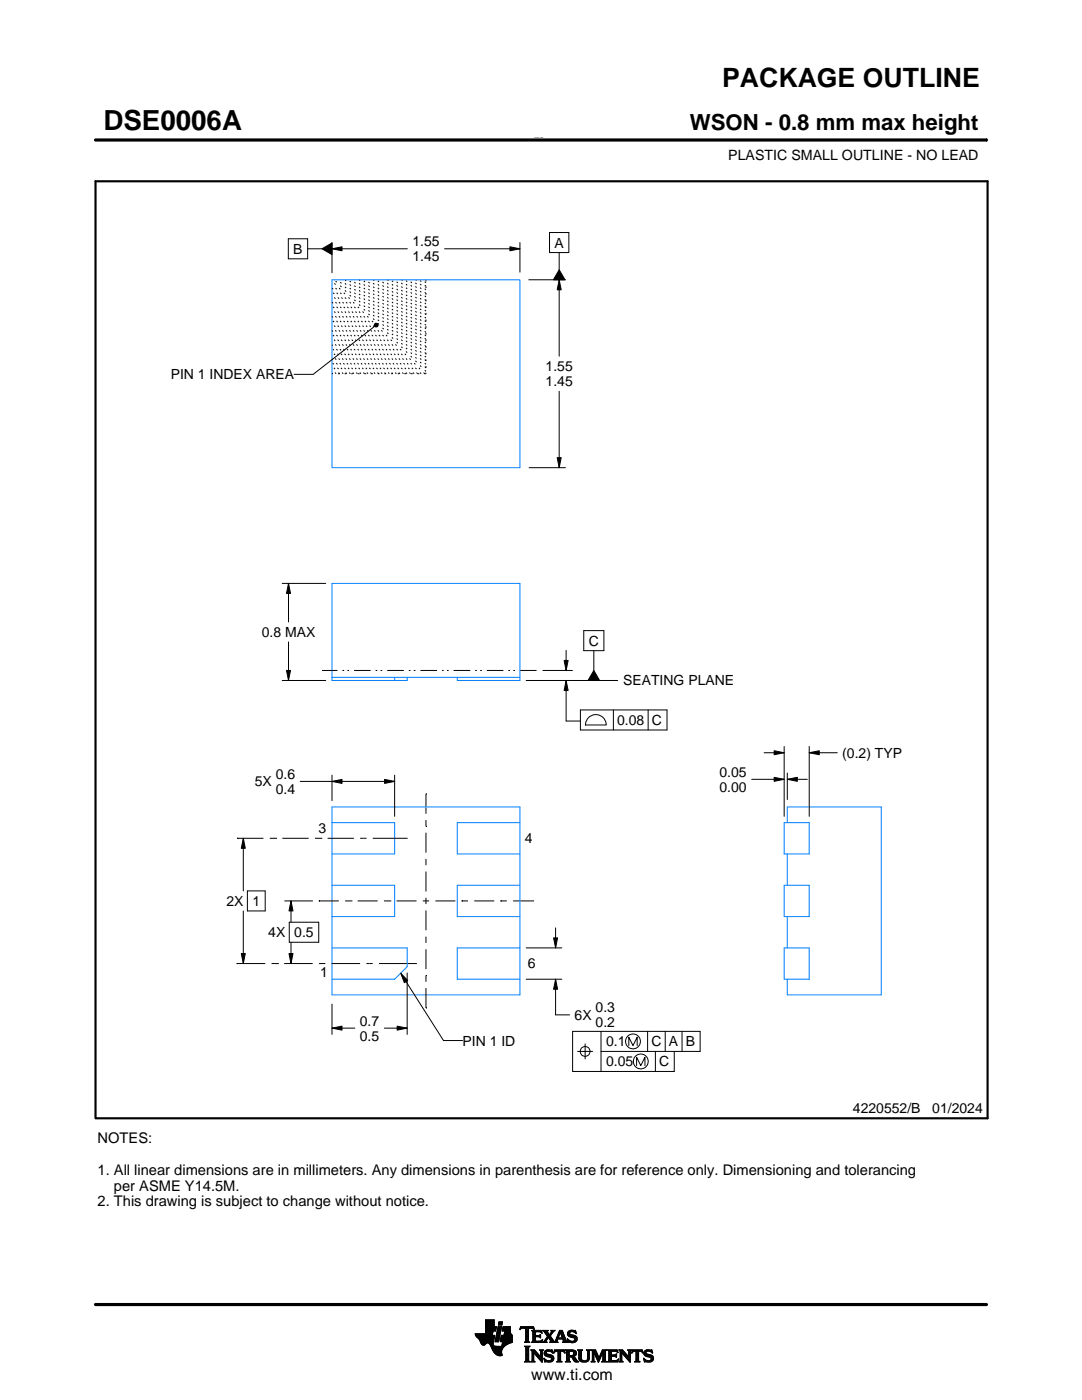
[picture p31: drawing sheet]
<svg xmlns="http://www.w3.org/2000/svg" width="216mm" height="279mm" viewBox="0 0 216 279" stroke-linecap="round" stroke-linejoin="round" font-family="sans-serif">
<defs><g id="words">
<text font-size="5.5" x="20.6" y="26">DSE0006A</text>
<text font-size="5.3" x="144.1" y="17.4">PACKAGE OUTLINE</text>
<text font-size="4.4" x="137.7" y="26">WSON - 0.8 mm max height</text>
<text font-size="3.2" x="106" y="275.3">www.ti.com</text>
<g font-size="2.9">
<text x="19.5" y="228.2">NOTES:</text>
<text x="19.5" y="234.5">1. All linear dimensions are in millimeters. Any dimensions in parenthesis are for reference only. Dimensioning and tolerancing</text>
<text x="22.7" y="237.6">per ASME Y14.5M.</text>
<text x="19.5" y="240.8">2. This drawing is subject to change without notice.</text>
</g>
<g font-size="2.8">
<text x="145.3" y="32">PLASTIC SMALL OUTLINE - NO LEAD</text>
<text x="58.5" y="50.7">B</text>
<text x="82.3" y="49.2">1.55</text>
<text x="82.3" y="52.2">1.45</text>
<text x="110.6" y="49.4">A</text>
<text x="34.1" y="75.7">PIN 1 INDEX AREA</text>
<text x="108.9" y="74.1">1.55</text>
<text x="108.9" y="77.1">1.45</text>
<text x="52.2" y="127.1">0.8 MAX</text>
<text x="117.5" y="128.9">C</text>
<text x="124.3" y="136.7">SEATING PLANE</text>
<text x="123.1" y="144.7">0.08 C</text>
<text x="55" y="155.4">0.6</text>
<text x="143.6" y="155">0.05</text>
<text x="168.1" y="151.2">(0.2) TYP</text>
<text x="50.8" y="156.9">5X</text>
<text x="55" y="158.4">0.4</text>
<text x="143.6" y="158">0.00</text>
<text x="63.6" y="166.3">3</text>
<text x="104.8" y="168.3">4</text>
<text x="45.2" y="180.8">2X 1</text>
<text x="53.5" y="187">4X 0.5</text>
<text x="63.9" y="195.1">1</text>
<text x="105.4" y="193.3">6</text>
<text x="114.7" y="203.5">6X</text>
<text x="118.8" y="202">0.3</text>
<text x="71.8" y="204.7">0.7</text>
<text x="71.8" y="207.7">0.5</text>
<text x="92.3" y="208.7">PIN 1 ID</text>
<text x="118.8" y="205">0.2</text>
<text x="120.9" y="208.8">0.1</text>
<text x="130" y="208.8">C A B</text>
<text x="120.9" y="212.8">0.05</text>
<text x="131.5" y="212.8">C</text>
<text x="170.2" y="222.2">4220552/B</text>
<text x="186" y="222.2">01/2024</text>
</g>
<text font-size=".3" x="106.7" y="27.6">SCALE 6.000</text>
</g></defs>
<g fill="none" stroke="#000" stroke-width=".2">
<path d="M19.1 27.9h177.7M196.8 27.7v.5M57.5 47.7h3.9v4h-3.9zM61.4 49.7h2.8M64.2 49.7l2-1.2v2.3zM66.2 49.7l2-.4v.8zM66.2 48.4v6M66.2 49.7h15.1M88.7 49.7h15M101.7 49.3l2 .4-2 .4zM103.7 48.4v5.9M105.5 55.8h7.3"/>
<path d="M109.6 46.4h3.9v4h-3.9zM111.6 55.8l.4 2h-.8zM111.6 50.4v3.4M111.6 55.8v15.3M111.6 53.8l1.1 2h-2.3zM74.7 64.7l.3-.2 .3 .1 .2 .3-.2 .3-.3 .1-.3-.2zM74.8 65.1l-12.3 9.6h-3.8M111.6 78.1v15.2M105.6 93.3h7.2M111.2 91.3h.8l-.4 2zM56.3 116.4h8.7M57.6 116.4l.4 2h-.8z"/>
<path d="M57.6 116.4v7.7M56.3 135.8h8.7M57.2 133.8h.8l-.4 2zM57.6 128.1v7.7M105 135.8h18.3M108.3 133.8h5.9M112.6 131.8h.8l-.4 2zM113 135.8l.4 2h-.8zM113 135.8v8.1h2.8M113 129.8v4M116.5 125.9h4v4h-4zM118.5 129.9v3.9"/>
<path d="M118.5 133.8l1.1 2h-2.3zM59.9 155.9h18.8M66.2 155.9l2-.4v.8zM66.2 154.7v5.1M76.7 155.5l2 .4-2 .4zM78.7 154.7v8.2M85 158.4h.1M85 158.4v4M115.8 141.7h17.3v4h-17.3zM117.2 143.4a2.08 2.08 0 0 1 2.4-.7 2.08 2.08 0 0 1 1.4 2h-4.2l.1-.6zM122.4 141.7v4M129.3 141.7v4"/>
<path d="M150 155.5h6.5M152.5 150.2h4M154.5 155.1l2 .4-2 .4zM154.5 149.8l2 .4-2 .4zM156.5 149v13.9M157.1 155.5l2-.4v.8zM157.1 154.3v5.3M157.1 155.5h4M161.5 150.2l2-.4v.8zM161.5 149v13.9M161.5 150.2h5.6M47.3 167.3h.1"/>
<path d="M47.3 167.3h5.3M48.5 167.3l.4 2h-.8zM48.5 167.3v10.5M49.4 177.8h3.5v4h-3.5zM53.8 167.3h1.3M55.1 167.3h.1M56.3 167.3h5.3M56.8 179.8h5.6M58.1 179.8l.4 2h-.8zM58.1 179.8v4.2M62.8 167.3h1.3M63.6 179.8h.1"/>
<path d="M63.6 179.8h4M64.1 167.3h.1M65.4 167.3h5.2M68.9 179.8h1.2M70.1 179.8h.1M71.4 179.8h4M71.9 167.3h1.2M74.4 167.3h6.9M76.6 179.8h1.3M77.9 179.8h.1M79.1 179.8h4M84.4 179.8h1.2"/>
<path d="M85 164.9h.1M85 163.7v1.2M85 166.2v4M85 171.4v1.3M85 173.9v4M85 179.2v1.2M86.9 179.8h4M92.1 179.8h.1M92.1 179.8h1.3M94.6 179.8h4M99.9 179.8h.1M99.9 179.8h1.2"/>
<path d="M102.4 179.8h4M106.4 179.8h.1M47.2 192.3h.1M47.2 192.3h5.7M48.1 190.3h.8l-.4 2zM48.5 181.8v10.5M54.2 192.3h1.2M55.4 192.3h.1M56.7 192.3h5.7M57.7 190.3h.8l-.4 2zM57.7 184h5.9v4h-5.9zM58.1 188v4.3"/>
<path d="M63.7 192.3h1.2M66.2 192.3h5.7M73.1 192.3h1.3M75.6 192.3h7.6M80 194.2l1.4 1.5-.7 .4zM80 194.2l8.5 13.5h3.8M81.2 194.2v12.2M85 194.7h.1M85 181.7v4M85 186.9v1.3M85 189.4v4M85 194.7v1.2"/>
<path d="M85 197.2v4M105 195.4h7.1M105 189.2h7.1M110.5 187.2h.8l-.4 2zM110.9 195.4l.4 2h-.8zM110.9 195.4v7.1h2.8M110.9 185.2v4M66.2 205.2l2-.4v.8zM66.2 200.4v6M66.2 205.2h4.6M76.7 205.2h4.5M79.2 204.8l2 .4-2 .4z"/>
<path d="M85 201.2h.1M115.3 209.8h3M116.8 208.3v3M119.9 209.8h19.8v-4h-25.4v8h20.2v-4M119.9 205.8v8M125.5 208.7v-1.7l.8 1.7 .8-1.7v1.7M127 212.7v-1.7l.9 1.7 .8-1.7v1.7M129.2 205.8v4M130.8 209.8v4M132.7 205.8v4M136.1 205.8v4M94.8 266.2h3.5"/>
<path d="M94.8 266.3h3.5M94.9 266.4h3.3M94.9 266.5h3.8l-.2 1.2M94.9 266.5h3.8M95 266.6h3.7M95 266.7h3.7M95.1 266.8h3.6M95.2 266.9h3.4M95.3 267h3.3M95.4 267.1h3.2M95.5 267.2h3.1M95.6 267.3h3"/>
<path d="M95.7 267.4h2.8M95.7 267.5h2.8M95.8 267.6h2.7M95.8 267.7h2.7M95.9 267.8h2.6M95.9 267.9h2.5M95.9 268h2.5M96 268h1.1M96 268.1h1M96.1 268.2h.8M96.1 268.3h.7M96.2 268.4h.6"/>
<path d="M96.3 268.4h.4M96.9 266.1h1.4M96.9 266h1.4M96.9 265.9h1.4M96.9 265.8h1.5M96.9 265.7h1.5M96.9 264.7l2.2 .1-.2 .9h-.5l-.2 .8M96.9 265.6h2M96.9 265.5h2M96.9 265.4h2M96.9 265.3h2.1M96.9 265.2h2.1"/>
<path d="M96.9 265.1h2.1M96.9 265h2.1M96.9 264.9h2.1M96.9 264.8h2.2M96.9 264.6h1.7M96.9 264.5h1.7M96.9 264.4h1.7M96.9 264.3h1.7M96.9 264.2h1.7M96.9 264.1h1.7M96.9 264h1.7M96.9 263.9h1.7"/>
<path d="M96.9 263.8h1.7M96.9 263.7h1.7M96.9 263.6h1.7M96.9 263.5h1.7M96.9 263.4h1.7M97.5 268h.9M97.6 268.1h.8M97.7 268.2h.7M97.7 268.3h.7M97.8 268.4h.6M97.9 268.5h.6M97.9 268.6h.7"/>
<path d="M98 268.7h1.1M98 268.8h2.6M98 268.8h2.5M98.1 268.9h2.3M98.1 269h2.3M98.1 269.1h2.2M98.2 269.2h2.1M98.2 269.2h2M98.2 269.3h2M98.3 269.4h1.9M98.3 269.5h1.8M98.4 269.6h1.7"/>
<path d="M98.4 268v.4l.3 .2 2 .1M98.5 269.7h1.6M98.5 267.7l-.1 .3M98.5 269.8h1.6M98.6 269.9h1.5M98.6 264.8v-1.4h-1.7v2.8h-2.1l.1 .3 .8 .9 .6 1h.4l.5-.4 .4 .1 1 1.8 .8 .6h.8l-.1-1.1 .8-.9M98.6 270h1.5M98.7 270h1.4M98.8 270.1h1.3M98.8 267.7h.7M98.8 267.6h.7M98.8 267.5h.7"/>
<path d="M98.9 270.2h1.2M98.9 267.4h.7M98.9 267.3h.7M98.9 267.2h.7M98.9 267.1h.7M98.9 267h.7M98.9 270.3h1.3M99 266.9h.6M99 266.9h.7M99 266.8h.7M99 266.7h.7M99 266.6h.7"/>
<path d="M99 266.5h.7M99.1 270.4h1.1M99.1 266.4h.7M99.1 266.3h.7M99.1 266.2h.7M99.1 266.1h.7M99.1 266h.7M99.2 265.9h.7M99.2 265.8h.7M99.2 270.4h1M99.2 265.7h.7M99.2 265.6h.7"/>
<path d="M99.2 265.5h.7M99.3 265.4h.6M99.3 265.4h.7M99.3 265.3h.7M99.3 265.2h.7M99.3 265.1h.7M99.3 265h.7M99.4 270.5h.8M99.4 264.9h.7M99.4 264.8h.7M99.4 264.8h.7l-.6 3h-.7zM99.4 264.5l.2-.7h.7l-.2 .7h-.7"/>
<path d="M99.5 264.4h.6M99.5 264.3h.7M99.5 264.2h.7M99.5 264.1h.7M99.5 264h.7M99.5 263.9h.7M99.6 263.8h.7M99.8 270.6h.1M99.8 267.7h2.4M99.8 267.6h2.4M99.8 267.5h2.4M99.9 267.4h2.3"/>
<path d="M99.9 267.3h2.3M99.9 267.2h2.3M99.9 267.1h2.3M99.9 267h2.3M99.9 266.9h2.3M100 266.9h2.2M100 266.8h2.2M100 266.7h2.2M100 266.6h2.2M100 266.5h2.2M100.1 268.6h.7M100.2 268.5h.7"/>
<path d="M100.2 268.4h.8M100.2 268.4h.9M100.2 268.3h1M100.2 268.2h1.2M100.2 265.6h1.6M100.2 268.1h1.4M100.2 265.5h1.6M100.2 268h1.6M100.3 265.4h1.5M100.3 268h1.7M100.3 267.9h1.9M100.3 265.3h1.5"/>
<path d="M100.3 267.8h1.9M100.3 265.2h1.5M100.3 265.1h1.5M100.3 265h1.5M100.4 264.9h1.4M100.4 264.8h1.4M100.6 266.5l.1-.8h-.5l.2-.9h1.4l.1 1.1 .3 .6v1.4l-1.3 .6M100.6 266.4h1.5M100.6 266.3h1.4M100.6 266.2h1.4M100.6 266.1h1.3M100.7 266h1.2"/>
<path d="M100.7 265.9h1.2M100.7 265.8h1.1M100.7 265.7h1.1M102.2 266.5h-2.2l-.2 1.1 .1 .2h.4l-.2 .9M103.7 265.3h.1M103.8 265.2h.2M103.8 265h2.8M103.8 264.9h2.7M103.9 264.8h2.6M104.7 267.8h1M104.7 271.8h1.1M104.7 268.7h1"/>
<path d="M104.8 267.7h.7M104.8 271.7h.8M104.9 265.2h.6M104.9 268.9h.6M104.9 267.6h.6M104.9 267.5l-.2 .3M104.9 267.5h.6M104.9 267.4h.6M104.9 267.3h.6M104.9 267.2h.6M104.9 267.1h.6M104.9 267h.6"/>
<path d="M104.9 266.8h.6M104.9 266.7h.6M104.9 266.6h.6M104.9 266.5h.6M104.9 266.4h.6M104.9 266.3h.6M104.9 266.2h.6M104.9 266.1h.6M104.9 265.9h.6M104.9 265.8h.6M104.9 265.7h.6M104.9 265.6h.6"/>
<path d="M104.9 265.5h.6M104.9 265.4h.6M104.9 265.3h.6M104.9 271.5h.6M104.9 269h.6M104.9 271.4h.6M104.9 271.4v-2.4l-.2-.4h1.1l-.3 .4v2.4M104.9 271.4l-.2 .4h1.1l-.3-.4M104.9 271.3h.6M104.9 271.2h.6M104.9 271.1h.6M104.9 271h.6"/>
<path d="M104.9 270.9h.6M104.9 270.8h.6M104.9 270.6h.6M104.9 270.5h.6M104.9 270.4h.6M104.9 270.3h.6M104.9 270.2h.6M104.9 270.1h.6M104.9 270h.6M104.9 269.9h.6M104.9 269.8h.6M104.9 269.6h.6"/>
<path d="M104.9 269.5h.6M104.9 269.4h.6M104.9 269.3h.6M104.9 269.2h.6M104.9 269.1h.6M105.5 267.5l.2 .3M105.5 267.5v-2.3l.7-.1 .4 .3-.1-.6h-2.6l-.1 .6 .4-.3 .7 .1v2.3M105.7 267.8h-1M105.9 271.8h.8M105.9 269.4h.8M106.1 269.5h.7M106.1 267.8h2"/>
<path d="M106.1 271.7h.5M106.2 269.6h.7M106.2 271.5h.3M106.2 265.6h1.8M106.2 269.8h.8M106.2 271.4h.3M106.2 271.4l-.3 .4h.8l-.2-.4M106.2 271.3h.3M106.2 271.2h.3M106.2 271.1h.3M106.2 271h.3M106.2 270.9h.3"/>
<path d="M106.2 270.8h.3M106.2 270.6h.3M106.2 270.5h.3M106.2 270.4h.3M106.2 270.3h.3M106.2 270.2h.3M106.2 270.1h.3M106.2 270h1M106.2 269.9h.9M106.2 269.8v1.6M106.2 269.8l-.3-.4h.8l1.2 1.4M106.3 267.7h1.8"/>
<path d="M106.3 265.7h1.8M106.3 267.6h.6M106.3 265.8h.6M106.3 267.5l-.2 .3M106.3 267.5h.5M106.3 267.4h.5M106.3 267.3h.5M106.3 267.2h.5M106.3 267.1h.5M106.3 267h.5M106.3 266.8h.5M106.3 266.7h1.6"/>
<path d="M106.3 266.6h1.6M106.3 266.5h.5M106.3 266.4h.5M106.3 266.3h.5M106.3 266.2h.5M106.3 266.1h.5M106.3 265.9h.5M106.4 265.2h.2M106.5 270h.1M106.5 270v1.4M106.5 265.3h.1M106.6 270.1h.7"/>
<path d="M106.7 270.2h.7M106.8 270.3h.7M106.8 265.9l.2-.1h.6l.6 .2-.2-.5h-1.9l.2 .3v1.7M106.8 265.9v.6h.8l.3-.2v.7M106.9 270.4h.7M107 270.5h.7M107.1 270.6h.7M107.2 270.8h1M107.3 270.9h.9M107.4 271h.8M107.5 271.1h.7M107.6 271.2h.6"/>
<path d="M107.6 266.5h.3M107.7 271.3h.5M107.7 269.4h.7M107.7 266.8h.2M107.7 267.6h.5M107.8 266.4h.1M107.8 271.4h.4M107.8 267h.1M107.8 265.8h.3M107.8 269.5h.5M107.9 271.5h.3M107.9 269.6h.3"/>
<path d="M107.9 267l-.3-.2h-.8l.1 .8h.9l.5-.2M107.9 269.8h.3M107.9 270.6h.3M107.9 270.5h.3M107.9 270.4h.3M107.9 270.3h.3M107.9 270.2h.3M107.9 270.1h.3M107.9 270h.3M107.9 269.9h.3M107.9 269.8v1M107.9 269.8l-.2-.4h.7l-.2 .4"/>
<path d="M108 271.7h.2M108 265.9h.1M108 267.5h.2M108.1 271.8h.1M108.1 266.1h.1M108.2 267.4h.1M108.2 269.8v2.1l-1.7-1.9M108.2 267.8h.9M108.3 267.4l-.2 .5-2-.1M108.3 265.6h1M108.5 267.7h.5M108.5 271.1l.8 .4h.5l.2-.2-.1-.3-1-.4-.3-.3 .1-.7 .8-.2 .5 .1 .2-.1 .1 .6-.9-.3-.3 .1-.1 .3 1.3 .4 .2 .6"/>
<path d="M108.5 271.1h.1M108.5 265.7h.7M108.5 271.2h.2M108.6 271.3h.2M108.6 270.1h.4M108.6 270h.4M108.6 270.2h.6M108.6 267.6h.4M108.6 271.4h.4M108.6 269.9h.4M108.6 270.3h1M108.6 265.8h.7"/>
<path d="M108.6 271.5h.8M108.6 269.8h.5M108.7 271.7h1.5M108.7 270.4h1.3M108.7 267.5h.3M108.7 271.8h.1M108.7 265.9h.6M108.7 269.6h1.5M108.8 267.4h.3M108.8 270.5h1.5M108.8 266.1h.6M108.8 269.5h1.4"/>
<path d="M108.8 267.3h.4M108.9 266.2h.6M108.9 267.2h.4M108.9 266.3h.6M108.9 270.6h1.5M109 267.1h.3M109 266.4h1M109.1 271.8h.9M109.1 269.4h.7M109.1 267h.9M109.1 266.5h.8M109.1 267.8h-.9"/>
<path d="M109.2 266.8h.8M109.2 266.6h.6M109.2 266.7h.7M109.2 266.7l-.6 .9-.4 .2M109.3 270.8h1.1M109.5 267.1h.6M109.6 267.2h.6M109.7 271.5h.7M109.7 267.3h.6M109.7 267.8l.2-.1-.5-.8-.4 .8 .1 .1M109.7 267.8h1.6M109.7 266.3h.4"/>
<path d="M109.7 267.4h.6M109.8 270.9h.7M109.8 266.2h.3M109.8 266.6l.9 1.2 1-2.3h.5l.8 2.1 .3 .2M109.8 267.5h.6M109.9 266.1h.3M109.9 269.8h.4M109.9 267.6h.6M109.9 267.7h.7M109.9 271.4h.5M109.9 265.9h.4M110 271h.5"/>
<path d="M110 265.6h.7M110 265.9l-.4 .5-.4-.6 .2-.3h-1.1l.9 1.2M110 265.9l.1-.2-.2-.2h.8l-.9 1.1M110 271.3h.5M110 265.8h.4M110 271.1h.5M110 271.2h.5M110.1 269.4h.1M110.1 265.7h.4M110.1 269.9h.2M110.2 270h.1M110.5 270h.1"/>
<path d="M110.5 269.9h.2M110.5 271.1l-.3 .6-.7 .2-.6-.2-.2 .1-.2-.7M110.5 269.8h.3M110.6 269.6h2.1M110.6 269.5h2M110.6 269.4h2M110.7 267.7h.5M110.8 267.6h.4M110.9 267.5h.3M110.9 267.4h.3M111 267.3h.3M111 267.2h1.8"/>
<path d="M111 267.1h1.8M111.1 267h.3M111.1 271.8h1M111.1 266.8h.4M111.2 266.7h.3M111.2 267.5l.1-.2h1l.1 .2M111.2 267.5v.3h.1M111.2 266.6h.3M111.3 266.5h.3M111.3 271.7h.6M111.3 266.4h.3M111.3 271.5h.6"/>
<path d="M111.3 267.8h-1.6M111.3 269.8h.6M111.4 266.3h.3M111.4 271.4h.5M111.4 271.4l-.1-1.7h-.4l-.4 .4 .2-.7h1.9l.1 .7-.4-.4h-.4v1.7M111.4 270.5h.5M111.4 270.4h.5M111.4 270.3h.5M111.4 270.2h.5M111.4 270.1h.5M111.4 270h.5M111.4 269.9h.5"/>
<path d="M111.4 271.4l-.3 .4h1l-.2-.4M111.4 271.3h.5M111.4 271.2h.5M111.4 271.1h.5M111.4 271h.5M111.4 270.9h.5M111.4 270.8h.5M111.4 270.6h.5M111.4 266.2h.3M111.4 266.1h.4M111.5 265.9h.9M111.5 265.8h.8"/>
<path d="M111.6 265.7h.7M111.6 265.6h.6M111.8 265.9l.4 1.1h-.8zM111.9 266.1h.5M111.9 266.2h.5M111.9 266.3h.6M112 266.4h.5M112 266.5h.6M112.1 266.6h.5M112.1 266.7h.6M112.1 266.8h.6M112.2 267h.5"/>
<path d="M112.2 267.8h1.1M112.3 267.3h.6M112.3 267.4h.6M112.4 267.5h.6M112.4 267.5v.3h-.2M112.4 269.8h.3M112.4 267.6h.6M112.4 267.7h.7M112.6 269.9h.1M112.6 270h.2M112.8 271.8h1M112.8 269.4h1.6"/>
<path d="M113 269.5h1.7M113 271.7h.7M113 269.6h1.9M113 271.5h.6M113 269.8h.6M113 271.4h.6M113 271.4l-.2 .4h1l-.2-.4M113 271.3h.6M113 271.2h.6M113 271.1h.6M113 271h.6M113 270.9h.6"/>
<path d="M113 270.8h1.5M113 270.6h1.6M113 270.5h1.8M113 270.4h.6M113 270.3h.6M113 270.2h.6M113 270.1h.6M113 270h.6M113 269.9h.6M113 269.8v1.6M113 269.8l-.2-.4h1.5l.5 .2 .2 .3v.4l-.2 .3-.4 .1M113.2 267.3h.2"/>
<path d="M113.2 267.4h.3M113.2 266.2h.5M113.2 266.3h.6M113.2 266.1h.5M113.3 267.5h.3M113.3 267.8h-1.1M113.3 266.4h.9M113.3 265.9h.4M113.3 267.6h.6M113.3 266.5h1.3M113.3 267.7h1.6M113.3 265.8h.5"/>
<path d="M113.3 267.8h.2M113.4 266.6h1.5M113.4 265.7h1.5M113.4 265.7l.5-.2 .7 .1 .2-.1 .1 .7-.7-.4h-.4l-.1 .3 .1 .2 .9 .2 .4 .3 .1 .5-.3 .5-.6 .2-.7-.2-.2 .1-.2-.7 .9 .5 .4-.1 .2-.3-.1-.3-1.2-.4-.2-.5zM113.5 266.7h1.5M113.5 265.6h1.4M113.6 271.4v-.6h.4l.7 .9 .8 .1M113.6 269.9l.1-.2 .7 .2v.4l-.4 .2M113.6 269.9v.6M113.7 267.8h1.1M113.8 266.8h1.3M113.8 265.5h.6"/>
<path d="M114 268h.4M114.1 270.9h.6M114.2 271h.6M114.2 271.1h.7M114.3 271.2h.6M114.3 267h.8M114.3 269.8h.7M114.3 270.4h.6M114.4 271.3h.6M114.4 270.7l1.1 1.1M114.4 270.7h.1M114.4 271.4h.7"/>
<path d="M114.4 269.9h.6M114.4 270.3h.6M114.5 267.6h.5M114.5 270.2h.5M114.5 270h.5M114.5 265.8h.4M114.5 270.1h.5M114.5 271.5h.7M114.6 271.7h.7M114.6 267.1h.6M114.6 267.5h.5M114.7 267.2h.5"/>
<path d="M114.7 267.4h.5M114.7 265.9h.3M114.7 267.3h.5M114.7 271.8h.8M114.8 266.1h.2M114.9 266.2h.1M115.3 269.4h.9M115.4 269.5h.7M115.5 269.6h.5M115.5 269.8h.5M115.5 269.8v1.4l.4 .5 .6 .2 .6-.1 .4-.3 .1-.5M115.5 271h.5"/>
<path d="M115.5 270.9h.5M115.5 270.8h.5M115.5 270.6h.5M115.5 270.5h.5M115.5 270.4h.5M115.5 270.3h.5M115.5 270.2h.5M115.5 270.1h.5M115.5 270h.5M115.5 269.9h.5M115.5 269.8l-.2-.4h.9l-.2 .4M115.5 271.1h.5"/>
<path d="M115.5 271.2h.5M115.5 271.3h.6M115.6 271.4h.6M115.7 271.5h.8M115.8 271.7h1.5M116 271l.2 .4 .4 .2 .5-.2 .2-.4M116 269.8v1.2M116 271.8h1.1M116.8 271.5h.6M117 269.4h.8M117.1 271.4h.4M117.2 269.5h.5"/>
<path d="M117.2 271.3h.4M117.2 269.6h.4M117.2 271.2h.4M117.2 271.1h.4M117.3 269.8h.3M117.3 271h.3M117.3 270.9h.3M117.3 270.8h.3M117.3 270.6h.3M117.3 270.5h.3M117.3 270.4h.3M117.3 270.3h.3"/>
<path d="M117.3 270.2h.3M117.3 270.1h.3M117.3 270h.3M117.3 269.9h.3M117.6 269.8l.2-.4h-.8l.2 .3 .1 1.3M117.6 269.8v1.2M118 271.8h.7M118 269.4h.8M118.1 269.5h.8M118.1 271.7h.5M118.2 269.6h.7M118.2 271.5h.3"/>
<path d="M118.2 269.8h.8M118.2 271.4h.3M118.2 269.8l-.2-.4h.8l.7 1.6 .7-1.6h.9l-.3 .4M118.2 271.4l-.2 .4h.7l-.2-.4M118.2 271.3h.3M118.2 271.2h.3M118.2 271.1h.3M118.2 271h.3M118.2 270.9h.3M118.2 270.8h.3M118.2 270.6h.3M118.2 270.5h.3"/>
<path d="M118.2 270.4h.3M118.2 270.3h.3M118.2 270.2h.3M118.2 270.1h.3M118.2 270h.9M118.2 269.9h.8M118.2 269.8v1.6M118.6 270.1h.5M118.6 270.2h.6M118.7 270.3h.5M118.7 270.4h.6M118.8 270.5h.5"/>
<path d="M118.8 270.6h.6M118.9 270.8h.5M118.9 270.9h.6M119 271h.8M119 271.1h.8M119.1 271.2h.6M119.1 271.3h.6M119.2 271.4h.4M119.2 271.5h.4M119.3 271.7h.2M119.3 271.8h.2M119.6 270.9h.3"/>
<path d="M119.6 270.8h.3M119.7 270.6h.3M119.7 270.5h.3M119.8 270.4h.3M119.8 270.3h.3M119.9 270.2h.3M119.9 270.1h.3M120 270h.8M120 269.9h.8M120 269.8h.8M120.1 271.8h1M120.1 269.6h.7"/>
<path d="M120.1 269.5h.8M120.2 269.4h.9M120.2 271.7h.7M120.3 271.5h.5M120.3 271.4h.5M120.3 271.4l-.2 .4h1l-.3-.4M120.3 271.4v-1.5l-.9 2-.9-2v1.5M120.3 271.3h.5M120.3 271.2h.5M120.3 271.1h.5M120.3 271h.5M120.3 270.9h.5"/>
<path d="M120.3 270.8h.5M120.3 270.6h.5M120.3 270.5h.5M120.3 270.4h.5M120.3 270.3h.5M120.3 270.2h.5M120.3 270.1h.5M120.8 269.8v1.6M121.2 271.8h2M121.2 269.4h1.9M121.4 269.5h1.8M121.4 271.7h1.9"/>
<path d="M121.5 269.6h1.7M121.5 271.5h1.8M121.5 269.8h.5M121.5 271.4h.5M121.5 269.8l-.3-.4h1.9l.2 .6M121.5 269.9h.5M121.5 269.8v1.6M121.5 271.3h.5M121.5 271.2h.5M121.5 271.1h.5M121.5 271h.5M121.5 270.9h.5"/>
<path d="M121.5 270.8h.5M121.5 270.6h1.5M121.5 270.5h1.5M121.5 270.4h1.5M121.5 270.3h.5M121.5 270.2h.5M121.5 270.1h.5M121.5 270h.5M122.6 270.4l.4-.2v.7l-.2-.2h-.8v.8h.2M122.9 270.8h.1M122.9 270.3h.1M123 269.8h.3"/>
<path d="M123.1 271.4h.3M123.2 269.9h.1M123.3 270h.1M123.3 270l-.4-.3h-.8l-.1 .7M123.3 271.3h.1M123.4 271.2h.1M123.4 271.2l-.2 .6h-2l.3-.4M123.4 271.2l-.3 .3h-.4M123.5 271.8h.8M123.5 269.4h.7M123.6 269.5h.7M123.7 271.7h.5"/>
<path d="M123.7 269.6h.7M123.7 271.5h.4M123.7 269.8h.8M123.7 271.4h.4M123.7 271.4l-.2 .4h.8l-.2-.4M123.7 271.3h.4M123.7 271.2h.4M123.7 271.1h.4M123.7 271h.4M123.7 270.9h.4M123.7 270.8h.4M123.7 270.6h.4"/>
<path d="M123.7 270.5h.4M123.7 270.4h.4M123.7 270.3h.4M123.7 270.2h.4M123.7 270.1h.4M123.7 270h1M123.7 269.9h.9M123.7 269.8v1.6M123.7 269.8l-.2-.4h.7l1.2 1.4 .1-1M124.1 270v1.4M124.1 270h.1M124.2 270.1h.6"/>
<path d="M124.2 270.2h.7M124.3 270.3h.7M124.4 270.4h.7M124.5 270.5h.7M124.6 270.6h.7M124.7 270.8h1.1M124.8 270.9h1M124.9 271h.9M125 271.1h.8M125.1 271.2h.7M125.2 271.3h.6M125.2 269.4h.8"/>
<path d="M125.3 271.4h.5M125.4 269.5h.5M125.4 271.5h.4M125.4 269.6h.4M125.5 269.8h.3M125.5 269.8l-.3-.4h.8l-.2 .4M125.5 270.4h.3M125.5 270.3h.3M125.5 270.2h.3M125.5 270.1h.3M125.5 270h.3M125.5 269.9h.3"/>
<path d="M125.5 270.6h.3M125.5 270.5h.3M125.5 271.7h.3M125.6 271.8h.2M125.8 269.8v2.1l-1.7-1.9M126 270h.1M126.1 269.9h.1M126.1 269.8h.3M126.1 269.6h2.1M126.2 269.5h2M126.2 269.4h2M126.6 271.8h1.1"/>
<path d="M126.9 271.7h.6M126.9 271.5h.5M126.9 269.8h.5M126.9 271.4h.5M126.9 271.4v-1.7h-.5l-.3 .4 .1-.7h1.9l.2 .7-.4-.4h-.5v1.7M126.9 270.5h.5M126.9 270.4h.5M126.9 270.3h.5M126.9 270.2h.5M126.9 270.1h.5M126.9 270h.5M126.9 269.9h.5"/>
<path d="M126.9 271.4l-.3 .4h1.1l-.3-.4M126.9 271.3h.5M126.9 271.2h.5M126.9 271.1h.5M126.9 271h.5M126.9 270.9h.5M126.9 270.8h.5M126.9 270.6h.5M128 269.8h.3M128.1 269.9h.2M128.2 270h.1M128.4 271.1h.1"/>
<path d="M128.4 271.2h.2M128.5 271.3h.2M128.5 270.1h.4M128.5 270h.4M128.5 270.2h.6M128.5 271.4h.4M128.5 269.9h.4M128.5 270.3h1M128.5 271.5h.8M128.5 269.8h.5M128.6 271.7h1.5M128.6 270.4h1.3"/>
<path d="M128.6 271.8h.1M128.6 269.6h1.5M128.7 270.5h1.5M128.7 269.5h1.4M128.8 270.6h1.5M128.9 271.8h1M129 269.4h.7M129.1 270.8l-.6-.4 .1-.7 .5-.3 .8 .1 .2-.1 .1 .7-.8-.4-.4 .1-.1 .2 1.3 .5 .2 .6M129.1 270.8l.8 .2v.4l-.7 .1-.8-.4M129.2 270.8h1.1M129.6 271.5h.7M129.6 270.9h.8"/>
<path d="M129.8 269.8h.4M129.8 271.4h.5M129.9 271h.5M129.9 271.3h.5M129.9 271.1h.5M129.9 271.2h.5M129.9 269.4h.2M130 269.9h.2M130.1 270h.1M130.4 271.1l-.3 .6-.7 .2-.6-.2-.2 .1-.2-.7"/>
<circle cx="116.8" cy="209.8" r=".99"/>
<circle cx="126.3" cy="207.8" r="1.49"/>
<circle cx="127.9" cy="211.8" r="1.49"/>
</g>
<g fill="#000">
<path d="M64.2 49.7l2-1.2v2.3zM66.2 49.7l2-.4v.8zM101.7 49.3l2 .4-2 .4zM111.6 55.8l.4 2h-.8zM111.6 53.8l1.1 2h-2.3zM74.7 64.7l.3-.2 .3 .1 .2 .3-.2 .3-.3 .1-.3-.2zM111.2 91.3h.8l-.4 2zM57.6 116.4l.4 2h-.8zM57.2 133.8h.8l-.4 2zM112.6 131.8h.8l-.4 2zM113 135.8l.4 2h-.8zM118.5 133.8l1.1 2h-2.3z"/>
<path d="M66.2 155.9l2-.4v.8zM76.7 155.5l2 .4-2 .4zM154.5 155.1l2 .4-2 .4zM154.5 149.8l2 .4-2 .4zM157.1 155.5l2-.4v.8zM161.5 150.2l2-.4v.8zM48.5 167.3l.4 2h-.8zM58.1 179.8l.4 2h-.8zM48.1 190.3h.8l-.4 2zM57.7 190.3h.8l-.4 2zM80 194.2l1.4 1.5-.7 .4zM110.5 187.2h.8l-.4 2z"/>
<path d="M110.9 195.4l.4 2h-.8zM66.2 205.2l2-.4v.8zM79.2 204.8l2 .4-2 .4z"/>
</g>
<path d="M19.1 36.2h178v187h-178z" fill="none" stroke="#000" stroke-width=".43"/>
<path d="M19 27.9h177.8M19 260.3h177.8" fill="none" stroke="#000" stroke-width=".63"/>
<g fill="none" stroke="#0080ff" stroke-width=".2">
<path d="M66.2 55.8h37.5v37.5h-37.5zM66.2 135.2h37.5M78.7 135.2v.6M81.2 135.2v.6h-15v-19.4h37.5v19.4h-12.5v-.6M66.2 161h37.5v37.5h-37.5zM66.2 164.2h12.5v6.2h-12.5M66.2 176.7h12.5v6.2h-12.5M103.7 164.2h-12.5v6.2h12.5M103.7 176.7h-12.5v6.2h12.5M156.5 176.7h5v6.2h-5zM156.5 164.2h5v6.2h-5zM157.1 164.2v-3.2h18.7v37.5h-18.7v-3.1"/>
<path d="M157.1 170.4v6.3M66.2 189.2h15v3.7l-2.5 2.5h-12.5M103.7 189.2h-12.5v6.2h12.5M156.5 189.2h5v6.2h-5zM157.1 182.9v6.3"/>
</g>
<g fill="none" stroke="#000" stroke-width=".2" stroke-dasharray=".3 1" stroke-linecap="butt">
<path d="M85 55.8v18.8M85 60l-4.1-4.2M85 59.3l-3.4-3.5M85 58.6l-2.7-2.8M85 57.9l-2-2.1M85 57.1l-1.3-1.3M85 56.4l-.6-.6M66.4 74.6l-.2-.1M67.1 74.6l-.9-.8M67.8 74.6l-1.6-1.6M68.5 74.6l-2.3-2.3M69.2 74.6l-3-3"/>
<path d="M69.9 74.6l-3.7-3.7M70.6 74.6l-4.4-4.4M71.3 74.6l-5.1-5.1M72 74.6l-5.8-5.8M72.7 74.6l-6.5-6.5M73.4 74.6l-7.2-7.2M74.1 74.6l-7.9-7.9M74.9 74.6l-8.7-8.6M75.6 74.6l-9.4-9.3M76.3 74.6l-10.1-10M77 74.6l-10.8-10.7M77.7 74.6l-11.5-11.5"/>
<path d="M78.4 74.6l-12.2-12.2M79.1 74.6l-12.9-12.9M79.8 74.6l-13.6-13.6M80.5 74.6l-14.3-14.3M81.2 74.6l-15-15M81.9 74.6l-15.7-15.7M82.6 74.6l-16.4-16.4M83.3 74.6l-17.1-17.1M84 74.6l-17.8-17.8M84.8 74.6l-18.6-18.5M85 74.6h-18.8M85 74.1l-18.3-18.3"/>
<path d="M85 73.4l-17.6-17.6M85 72.7l-16.9-16.9M85 72l-16.2-16.2M85 71.3l-15.5-15.5M85 70.6l-14.8-14.8M85 69.9l-14-14.1M85 69.2l-13.3-13.4M85 68.5l-12.6-12.7M85 67.8l-11.9-12M85 67l-11.2-11.2M85 66.3l-10.5-10.5M85 65.6l-9.8-9.8"/>
<path d="M85 64.9l-9.1-9.1M85 64.2l-8.4-8.4M85 63.5l-7.7-7.7M85 62.8l-7-7M85 62.1l-6.3-6.3M85 61.4l-5.6-5.6M85 60.7l-4.9-4.9"/>
</g>
<path d="M107.1 133.8h-42.8" fill="none" stroke="#000" stroke-width=".2" stroke-dasharray="3.3 1 .3 .7 .3 1" stroke-linecap="butt"/>
<use href="#words"/>
</svg>
